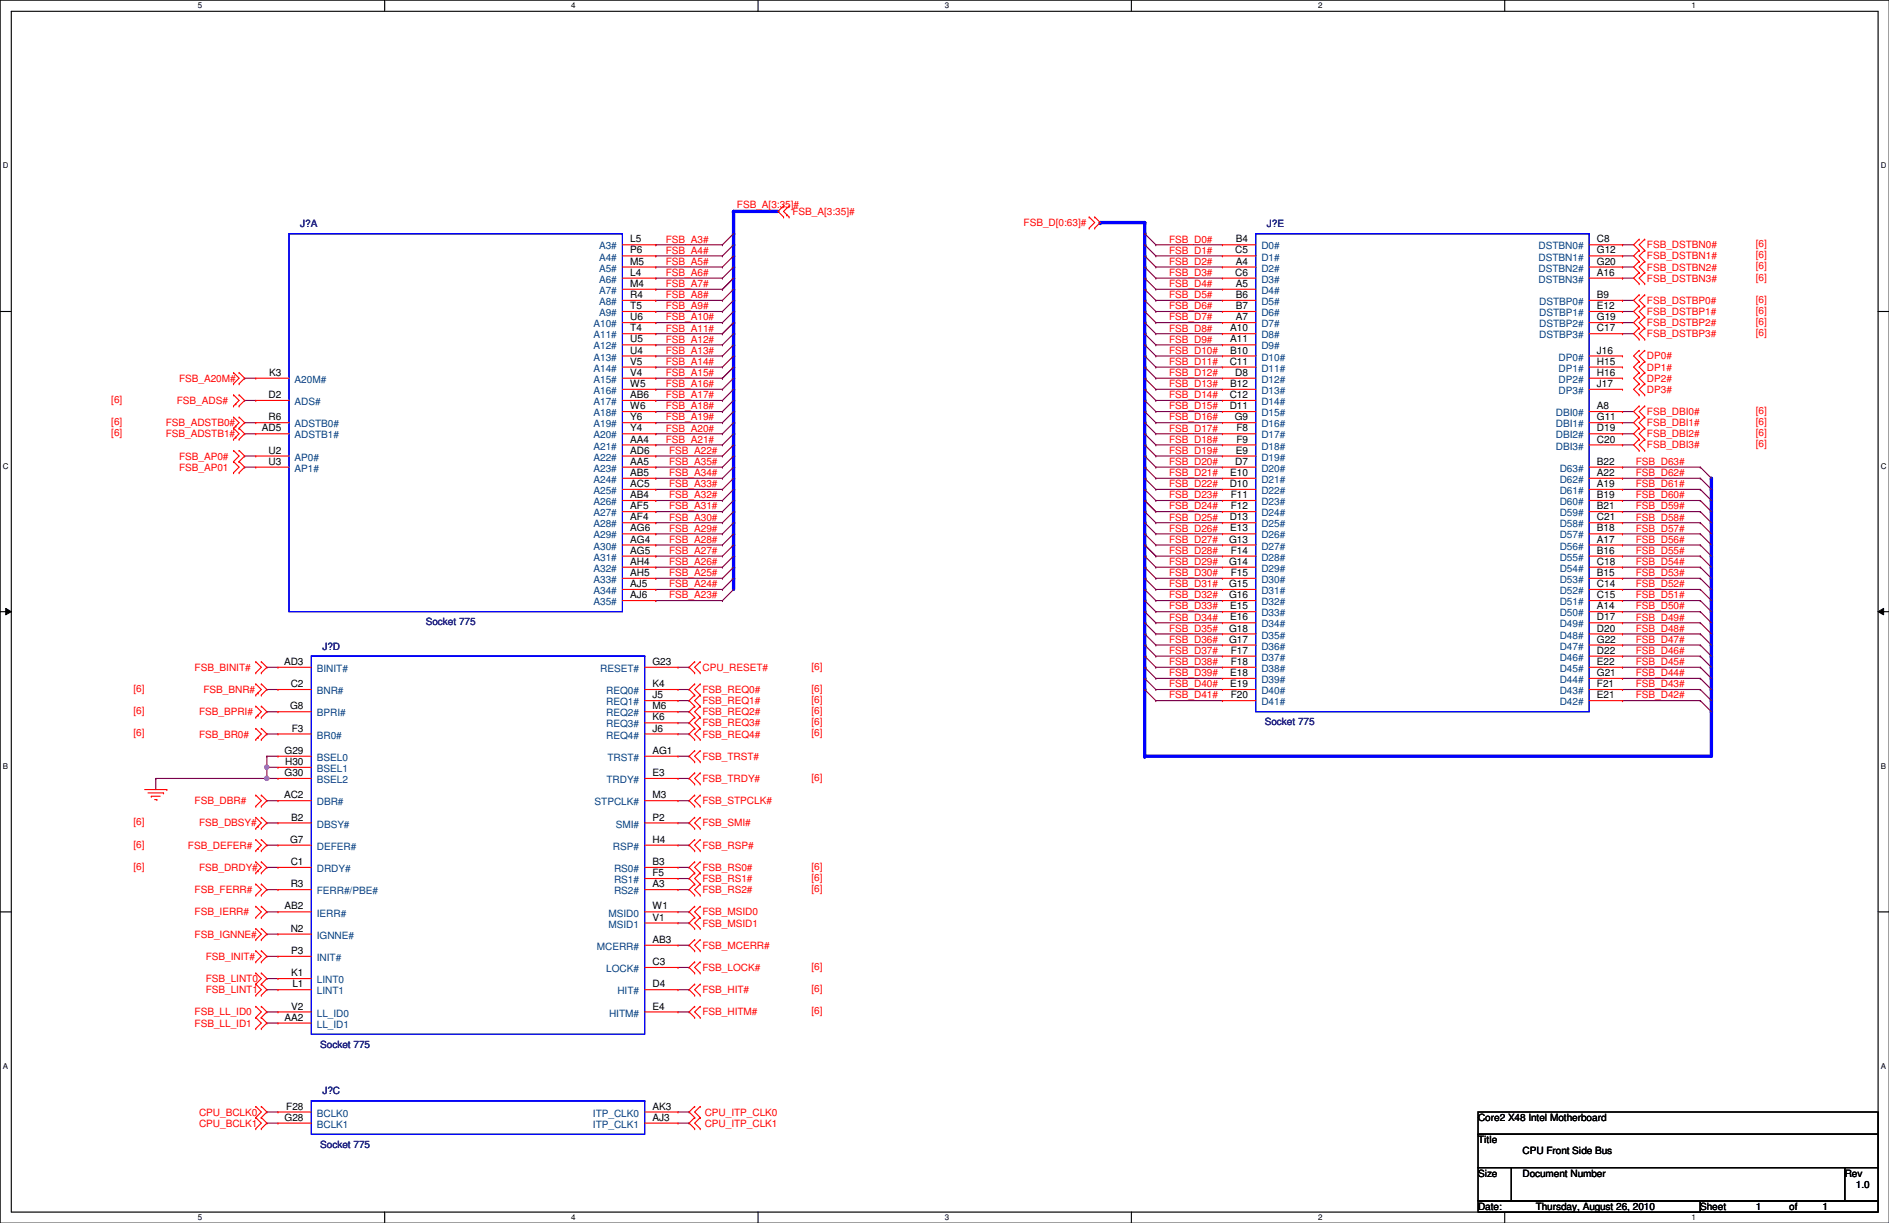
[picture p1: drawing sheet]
<svg xmlns="http://www.w3.org/2000/svg" width="432mm" height="279mm" viewBox="0 0 432 279" stroke-linecap="round" stroke-linejoin="round" font-family="sans-serif">
<defs><g id="words">
<g font-size="2.3" fill="#f00">
<text x="168.4" y="47.5">FSB_A[3:35]#</text>
<text x="181.1" y="49.1">FSB_A[3:35]#</text>
<text x="234" y="51.6">FSB_D[0:63]#</text>
<text x="152.2" y="55.4">FSB_A3#</text>
<text x="152.2" y="58">FSB_A4#</text>
<text x="267.3" y="58">FSB_D1#</text>
<text x="267.3" y="55.4">FSB_D0#</text>
<text x="376.5" y="56.7">FSB_DSTBN0#</text>
<text x="376.5" y="59.3">FSB_DSTBN1#</text>
<text x="401.4" y="56.5">[6]</text>
<text x="401.4" y="59">[6]</text>
<text x="152.2" y="63">FSB_A6#</text>
<text x="152.2" y="65.6">FSB_A7#</text>
<text x="152.2" y="60.5">FSB_A5#</text>
<text x="267.3" y="60.5">FSB_D2#</text>
<text x="267.3" y="63">FSB_D3#</text>
<text x="267.3" y="65.6">FSB_D4#</text>
<text x="376.5" y="64.3">FSB_DSTBN3#</text>
<text x="376.5" y="61.8">FSB_DSTBN2#</text>
<text x="401.4" y="64.1">[6]</text>
<text x="401.4" y="61.6">[6]</text>
<text x="152.2" y="68.1">FSB_A8#</text>
<text x="152.2" y="70.7">FSB_A9#</text>
<text x="267.3" y="68.1">FSB_D5#</text>
<text x="267.3" y="70.7">FSB_D6#</text>
<text x="376.5" y="69.4">FSB_DSTBP0#</text>
<text x="376.5" y="72">FSB_DSTBP1#</text>
<text x="401.4" y="69.2">[6]</text>
<text x="401.4" y="71.7">[6]</text>
<text x="152.2" y="75.7">FSB_A11#</text>
<text x="152.2" y="73.2">FSB_A10#</text>
<text x="267.3" y="73.2">FSB_D7#</text>
<text x="267.3" y="75.7">FSB_D8#</text>
<text x="376.5" y="77">FSB_DSTBP3#</text>
<text x="376.5" y="74.5">FSB_DSTBP2#</text>
<text x="401.4" y="76.8">[6]</text>
<text x="401.4" y="74.3">[6]</text>
<text x="152.2" y="83.4">FSB_A14#</text>
<text x="152.2" y="78.3">FSB_A12#</text>
<text x="152.2" y="80.8">FSB_A13#</text>
<text x="267.3" y="78.3">FSB_D9#</text>
<text x="267.3" y="80.8">FSB_D10#</text>
<text x="267.3" y="83.4">FSB_D11#</text>
<text x="376.5" y="82.1">DP0#</text>
<text x="40.9" y="87.2">FSB_A20M#</text>
<text x="152.2" y="88.4">FSB_A16#</text>
<text x="152.2" y="85.9">FSB_A15#</text>
<text x="267.3" y="88.4">FSB_D13#</text>
<text x="267.3" y="85.9">FSB_D12#</text>
<text x="376.5" y="89.7">DP3#</text>
<text x="376.5" y="87.2">DP2#</text>
<text x="376.5" y="84.7">DP1#</text>
<text x="25.4" y="92">[6]</text>
<text x="40.4" y="92.3">FSB_ADS#</text>
<text x="152.2" y="91">FSB_A17#</text>
<text x="152.2" y="93.5">FSB_A18#</text>
<text x="267.3" y="91">FSB_D14#</text>
<text x="267.3" y="93.5">FSB_D15#</text>
<text x="376.5" y="94.8">FSB_DBI0#</text>
<text x="401.4" y="94.6">[6]</text>
<text x="25.4" y="97.1">[6]</text>
<text x="25.4" y="99.7">[6]</text>
<text x="37.9" y="97.4">FSB_ADSTB0#</text>
<text x="37.9" y="99.9">FSB_ADSTB1#</text>
<text x="152.2" y="96.1">FSB_A19#</text>
<text x="152.2" y="98.6">FSB_A20#</text>
<text x="152.2" y="101.1">FSB_A21#</text>
<text x="267.3" y="101.1">FSB_D18#</text>
<text x="267.3" y="98.6">FSB_D17#</text>
<text x="267.3" y="96.1">FSB_D16#</text>
<text x="376.5" y="99.9">FSB_DBI2#</text>
<text x="376.5" y="97.4">FSB_DBI1#</text>
<text x="401.4" y="99.7">[6]</text>
<text x="401.4" y="97.1">[6]</text>
<text x="40.9" y="105">FSB_AP0#</text>
<text x="40.9" y="107.5">FSB_AP01</text>
<text x="153" y="106.2">FSB_A35#</text>
<text x="153" y="103.7">FSB_A22#</text>
<text x="267.3" y="103.7">FSB_D19#</text>
<text x="267.3" y="106.2">FSB_D20#</text>
<text x="373.9" y="106.2">FSB_D63#</text>
<text x="376.5" y="102.4">FSB_DBI3#</text>
<text x="401.4" y="102.2">[6]</text>
<text x="153" y="113.8">FSB_A32#</text>
<text x="153" y="111.3">FSB_A33#</text>
<text x="153" y="108.8">FSB_A34#</text>
<text x="267.3" y="108.8">FSB_D21#</text>
<text x="267.3" y="111.3">FSB_D22#</text>
<text x="267.3" y="113.8">FSB_D23#</text>
<text x="373.9" y="108.8">FSB_D62#</text>
<text x="373.9" y="111.3">FSB_D61#</text>
<text x="373.9" y="113.8">FSB_D60#</text>
<text x="153" y="118.9">FSB_A30#</text>
<text x="153" y="116.4">FSB_A31#</text>
<text x="267.3" y="116.4">FSB_D24#</text>
<text x="267.3" y="118.9">FSB_D25#</text>
<text x="373.9" y="116.4">FSB_D59#</text>
<text x="373.9" y="118.9">FSB_D58#</text>
<text x="153" y="124">FSB_A28#</text>
<text x="153" y="121.5">FSB_A29#</text>
<text x="267.3" y="121.5">FSB_D26#</text>
<text x="267.3" y="124">FSB_D27#</text>
<text x="373.9" y="121.5">FSB_D57#</text>
<text x="373.9" y="124">FSB_D56#</text>
<text x="153" y="126.5">FSB_A27#</text>
<text x="153" y="131.6">FSB_A25#</text>
<text x="153" y="129.1">FSB_A26#</text>
<text x="267.3" y="126.5">FSB_D28#</text>
<text x="267.3" y="129.1">FSB_D29#</text>
<text x="267.3" y="131.6">FSB_D30#</text>
<text x="373.9" y="126.5">FSB_D55#</text>
<text x="373.9" y="129.1">FSB_D54#</text>
<text x="373.9" y="131.6">FSB_D53#</text>
<text x="153" y="134.2">FSB_A24#</text>
<text x="153" y="136.7">FSB_A23#</text>
<text x="267.3" y="136.7">FSB_D32#</text>
<text x="267.3" y="134.2">FSB_D31#</text>
<text x="373.9" y="136.7">FSB_D51#</text>
<text x="373.9" y="134.2">FSB_D52#</text>
<text x="267.3" y="141.8">FSB_D34#</text>
<text x="267.3" y="139.2">FSB_D33#</text>
<text x="373.9" y="141.8">FSB_D49#</text>
<text x="373.9" y="139.2">FSB_D50#</text>
<text x="267.3" y="149.4">FSB_D37#</text>
<text x="267.3" y="146.9">FSB_D36#</text>
<text x="267.3" y="144.3">FSB_D35#</text>
<text x="373.9" y="149.4">FSB_D46#</text>
<text x="373.9" y="146.9">FSB_D47#</text>
<text x="373.9" y="144.3">FSB_D48#</text>
<text x="44.5" y="153.2">FSB_BINIT#</text>
<text x="160.6" y="153.2">CPU_RESET#</text>
<text x="185.5" y="153">[6]</text>
<text x="267.3" y="151.9">FSB_D38#</text>
<text x="267.3" y="154.5">FSB_D39#</text>
<text x="373.9" y="151.9">FSB_D45#</text>
<text x="373.9" y="154.5">FSB_D44#</text>
<text x="30.5" y="158.1">[6]</text>
<text x="46.5" y="158.3">FSB_BNR#</text>
<text x="160.6" y="158.3">FSB_REQ0#</text>
<text x="160.6" y="160.9">FSB_REQ1#</text>
<text x="185.5" y="158.1">[6]</text>
<text x="185.5" y="160.6">[6]</text>
<text x="267.3" y="157">FSB_D40#</text>
<text x="267.3" y="159.6">FSB_D41#</text>
<text x="373.9" y="157">FSB_D43#</text>
<text x="373.9" y="159.6">FSB_D42#</text>
<text x="30.5" y="163.2">[6]</text>
<text x="45.5" y="163.4">FSB_BPRI#</text>
<text x="160.6" y="163.4">FSB_REQ2#</text>
<text x="160.6" y="165.9">FSB_REQ3#</text>
<text x="185.5" y="163.2">[6]</text>
<text x="185.5" y="165.7">[6]</text>
<text x="30.5" y="168.2">[6]</text>
<text x="45.5" y="168.5">FSB_BR0#</text>
<text x="160.6" y="168.5">FSB_REQ4#</text>
<text x="160.6" y="173.6">FSB_TRST#</text>
<text x="185.5" y="168.2">[6]</text>
<text x="160.6" y="178.6">FSB_TRDY#</text>
<text x="185.5" y="178.4">[6]</text>
<text x="44.5" y="183.7">FSB_DBR#</text>
<text x="160.6" y="183.7">FSB_STPCLK#</text>
<text x="30.5" y="188.6">[6]</text>
<text x="45.5" y="188.8">FSB_DBSY#</text>
<text x="160.6" y="188.8">FSB_SMI#</text>
<text x="30.5" y="193.6">[6]</text>
<text x="43" y="193.9">FSB_DEFER#</text>
<text x="160.6" y="193.9">FSB_RSP#</text>
<text x="30.5" y="198.7">[6]</text>
<text x="45.5" y="199">FSB_DRDY#</text>
<text x="160.6" y="199">FSB_RS0#</text>
<text x="160.6" y="201.5">FSB_RS1#</text>
<text x="185.5" y="198.7">[6]</text>
<text x="185.5" y="201.3">[6]</text>
<text x="185.5" y="203.8">[6]</text>
<text x="44.5" y="209.1">FSB_IERR#</text>
<text x="44.5" y="204">FSB_FERR#</text>
<text x="160.6" y="204">FSB_RS2#</text>
<text x="160.6" y="209.1">FSB_MSID0</text>
<text x="44.5" y="214.2">FSB_IGNNE#</text>
<text x="160.6" y="211.7">FSB_MSID1</text>
<text x="47" y="219.3">FSB_INIT#</text>
<text x="160.6" y="216.7">FSB_MCERR#</text>
<text x="160.6" y="221.8">FSB_LOCK#</text>
<text x="185.5" y="221.6">[6]</text>
<text x="47" y="226.9">FSB_LINT1</text>
<text x="47" y="224.4">FSB_LINT0</text>
<text x="160.6" y="226.9">FSB_HIT#</text>
<text x="185.5" y="226.7">[6]</text>
<text x="44.5" y="232">FSB_LL_ID0</text>
<text x="160.6" y="232">FSB_HITM#</text>
<text x="185.5" y="231.7">[6]</text>
<text x="44.5" y="234.5">FSB_LL_ID1</text>
<text x="45.5" y="254.8">CPU_BCLK0</text>
<text x="45.5" y="257.4">CPU_BCLK1</text>
<text x="161.1" y="254.8">CPU_ITP_CLK0</text>
<text x="161.1" y="257.4">CPU_ITP_CLK1</text>
</g>
<g font-size="2.3" fill="#000080">
<text x="68.6" y="51.9">J?A</text>
<text x="289.6" y="51.9">J?E</text>
<text x="97.3" y="142.8">Socket 775</text>
<text x="73.7" y="148.4">J?D</text>
<text x="289.1" y="165.7">Socket 775</text>
<text x="73.2" y="239.4">Socket 775</text>
<text x="73.7" y="250">J?C</text>
<text x="73.2" y="262.2">Socket 775</text>
</g>
<g font-size="2.3" fill="#004080">
<text x="136.9" y="57">A3#</text>
<text x="136.9" y="59.5">A4#</text>
<text x="288.3" y="57">D0#</text>
<text x="288.3" y="59.5">D1#</text>
<text x="351.7" y="57">DSTBN0#</text>
<text x="351.7" y="59.5">DSTBN1#</text>
<text x="136.9" y="62.1">A5#</text>
<text x="136.9" y="64.6">A6#</text>
<text x="288.3" y="62.1">D2#</text>
<text x="288.3" y="64.6">D3#</text>
<text x="351.7" y="62.1">DSTBN2#</text>
<text x="351.7" y="64.6">DSTBN3#</text>
<text x="136.9" y="67.1">A7#</text>
<text x="136.9" y="69.7">A8#</text>
<text x="288.3" y="67.1">D4#</text>
<text x="288.3" y="69.7">D5#</text>
<text x="351.8" y="69.7">DSTBP0#</text>
<text x="135.7" y="74.8">A10#</text>
<text x="135.7" y="77.3">A11#</text>
<text x="136.9" y="72.2">A9#</text>
<text x="288.3" y="72.2">D6#</text>
<text x="288.3" y="74.8">D7#</text>
<text x="288.3" y="77.3">D8#</text>
<text x="351.8" y="72.2">DSTBP1#</text>
<text x="351.8" y="74.8">DSTBP2#</text>
<text x="351.8" y="77.3">DSTBP3#</text>
<text x="135.7" y="79.8">A12#</text>
<text x="135.7" y="82.4">A13#</text>
<text x="288.3" y="82.4">D10#</text>
<text x="288.3" y="79.8">D9#</text>
<text x="356.3" y="82.4">DP0#</text>
<text x="67.4" y="87.5">A20M#</text>
<text x="135.7" y="84.9">A14#</text>
<text x="135.7" y="87.5">A15#</text>
<text x="288.3" y="84.9">D11#</text>
<text x="288.3" y="87.5">D12#</text>
<text x="356.3" y="84.9">DP1#</text>
<text x="356.3" y="87.5">DP2#</text>
<text x="67.4" y="92.5">ADS#</text>
<text x="135.7" y="90">A16#</text>
<text x="135.7" y="92.5">A17#</text>
<text x="135.7" y="95.1">A18#</text>
<text x="288.3" y="90">D13#</text>
<text x="288.3" y="92.5">D14#</text>
<text x="288.3" y="95.1">D15#</text>
<text x="355.6" y="95.1">DBI0#</text>
<text x="356.3" y="90">DP3#</text>
<text x="67.4" y="97.6">ADSTB0#</text>
<text x="67.4" y="100.2">ADSTB1#</text>
<text x="135.7" y="97.6">A19#</text>
<text x="135.7" y="100.2">A20#</text>
<text x="288.3" y="97.6">D16#</text>
<text x="288.3" y="100.2">D17#</text>
<text x="355.6" y="97.6">DBI1#</text>
<text x="355.6" y="100.2">DBI2#</text>
<text x="67.4" y="105.2">AP0#</text>
<text x="67.4" y="107.8">AP1#</text>
<text x="135.7" y="102.7">A21#</text>
<text x="135.7" y="105.2">A22#</text>
<text x="135.7" y="107.8">A23#</text>
<text x="288.3" y="102.7">D18#</text>
<text x="288.3" y="105.2">D19#</text>
<text x="288.3" y="107.8">D20#</text>
<text x="355.6" y="102.7">DBI3#</text>
<text x="356.5" y="107.8">D63#</text>
<text x="135.7" y="110.3">A24#</text>
<text x="135.7" y="112.9">A25#</text>
<text x="288.3" y="110.3">D21#</text>
<text x="288.3" y="112.9">D22#</text>
<text x="356.5" y="112.9">D61#</text>
<text x="356.5" y="110.3">D62#</text>
<text x="135.7" y="115.4">A26#</text>
<text x="135.7" y="117.9">A27#</text>
<text x="288.3" y="115.4">D23#</text>
<text x="288.3" y="117.9">D24#</text>
<text x="356.5" y="117.9">D59#</text>
<text x="356.5" y="115.4">D60#</text>
<text x="135.7" y="120.5">A28#</text>
<text x="135.7" y="123">A29#</text>
<text x="135.7" y="125.6">A30#</text>
<text x="288.3" y="120.5">D25#</text>
<text x="288.3" y="123">D26#</text>
<text x="288.3" y="125.6">D27#</text>
<text x="356.5" y="125.6">D56#</text>
<text x="356.5" y="123">D57#</text>
<text x="356.5" y="120.5">D58#</text>
<text x="135.7" y="128.1">A31#</text>
<text x="135.7" y="130.6">A32#</text>
<text x="288.3" y="128.1">D28#</text>
<text x="288.3" y="130.6">D29#</text>
<text x="356.5" y="130.6">D54#</text>
<text x="356.5" y="128.1">D55#</text>
<text x="135.7" y="133.2">A33#</text>
<text x="135.7" y="135.7">A34#</text>
<text x="288.3" y="133.2">D30#</text>
<text x="288.3" y="135.7">D31#</text>
<text x="356.5" y="135.7">D52#</text>
<text x="356.5" y="133.2">D53#</text>
<text x="135.7" y="138.3">A35#</text>
<text x="288.3" y="138.3">D32#</text>
<text x="288.3" y="140.8">D33#</text>
<text x="288.3" y="143.3">D34#</text>
<text x="356.5" y="143.3">D49#</text>
<text x="356.5" y="140.8">D50#</text>
<text x="356.5" y="138.3">D51#</text>
<text x="288.3" y="145.9">D35#</text>
<text x="288.3" y="148.4">D36#</text>
<text x="356.5" y="148.4">D47#</text>
<text x="356.5" y="145.9">D48#</text>
<text x="72.4" y="153.5">BINIT#</text>
<text x="137.2" y="153.5">RESET#</text>
<text x="288.3" y="151">D37#</text>
<text x="288.3" y="153.5">D38#</text>
<text x="356.5" y="153.5">D45#</text>
<text x="356.5" y="151">D46#</text>
<text x="72.4" y="158.6">BNR#</text>
<text x="138.6" y="158.6">REQ0#</text>
<text x="138.6" y="161.1">REQ1#</text>
<text x="288.3" y="156">D39#</text>
<text x="288.3" y="158.6">D40#</text>
<text x="288.3" y="161.1">D41#</text>
<text x="356.5" y="161.1">D42#</text>
<text x="356.5" y="158.6">D43#</text>
<text x="356.5" y="156">D44#</text>
<text x="72.4" y="163.7">BPRI#</text>
<text x="138.6" y="163.7">REQ2#</text>
<text x="138.6" y="166.2">REQ3#</text>
<text x="72.4" y="168.7">BR0#</text>
<text x="72.4" y="173.8">BSEL0</text>
<text x="138.6" y="168.7">REQ4#</text>
<text x="138.9" y="173.8">TRST#</text>
<text x="72.4" y="176.4">BSEL1</text>
<text x="72.4" y="178.9">BSEL2</text>
<text x="138.6" y="178.9">TRDY#</text>
<text x="72.4" y="184">DBR#</text>
<text x="135.9" y="184">STPCLK#</text>
<text x="72.4" y="189.1">DBSY#</text>
<text x="140.8" y="189.1">SMI#</text>
<text x="72.4" y="194.1">DEFER#</text>
<text x="140.1" y="194.1">RSP#</text>
<text x="72.4" y="199.2">DRDY#</text>
<text x="140.4" y="199.2">RS0#</text>
<text x="140.4" y="201.8">RS1#</text>
<text x="72.4" y="204.3">FERR#/PBE#</text>
<text x="72.4" y="209.4">IERR#</text>
<text x="139.1" y="209.4">MSID0</text>
<text x="140.4" y="204.3">RS2#</text>
<text x="72.4" y="214.5">IGNNE#</text>
<text x="139.1" y="211.9">MSID1</text>
<text x="72.4" y="219.5">INIT#</text>
<text x="136.4" y="217">MCERR#</text>
<text x="72.4" y="224.6">LINT0</text>
<text x="72.4" y="227.2">LINT1</text>
<text x="138.6" y="222.1">LOCK#</text>
<text x="141.1" y="227.2">HIT#</text>
<text x="72.4" y="232.2">LL_ID0</text>
<text x="139.2" y="232.2">HITM#</text>
<text x="72.4" y="234.8">LL_ID1</text>
<text x="72.4" y="255.1">BCLK0</text>
<text x="72.4" y="257.6">BCLK1</text>
<text x="135.6" y="255.1">ITP_CLK0</text>
<text x="135.6" y="257.6">ITP_CLK1</text>
</g>
<g font-size="2.3">
<text x="144.1" y="55.4">L5</text>
<text x="144.1" y="57.9">P6</text>
<text x="282.4" y="57.9">C5</text>
<text x="282.5" y="55.4">B4</text>
<text x="365" y="55.4">C8</text>
<text x="365" y="57.9">G12</text>
<text x="144.1" y="60.5">M5</text>
<text x="144.1" y="63">L4</text>
<text x="144.1" y="65.5">M4</text>
<text x="282.4" y="63">C6</text>
<text x="282.5" y="60.5">A4</text>
<text x="282.5" y="65.5">A5</text>
<text x="365" y="60.5">G20</text>
<text x="365" y="63">A16</text>
<text x="144.1" y="68.1">R4</text>
<text x="144.1" y="70.6">T5</text>
<text x="282.5" y="68.1">B6</text>
<text x="282.5" y="70.6">B7</text>
<text x="365" y="68.1">B9</text>
<text x="365" y="70.6">E12</text>
<text x="144.1" y="73.2">U6</text>
<text x="144.1" y="75.7">T4</text>
<text x="281.2" y="75.7">A10</text>
<text x="282.5" y="73.2">A7</text>
<text x="365" y="73.2">G19</text>
<text x="365" y="75.7">C17</text>
<text x="144.1" y="78.2">U5</text>
<text x="144.1" y="80.8">U4</text>
<text x="144.1" y="83.3">V5</text>
<text x="281.1" y="83.3">C11</text>
<text x="281.2" y="80.8">B10</text>
<text x="281.2" y="78.2">A11</text>
<text x="365" y="80.8">J16</text>
<text x="365" y="83.3">H15</text>
<text x="61.5" y="85.9">K3</text>
<text x="144.1" y="85.9">V4</text>
<text x="144.1" y="88.4">W5</text>
<text x="281.2" y="88.4">B12</text>
<text x="282.4" y="85.9">D8</text>
<text x="365" y="85.9">H16</text>
<text x="365" y="88.4">J17</text>
<text x="61.4" y="90.9">D2</text>
<text x="144.1" y="90.9">AB6</text>
<text x="144.1" y="93.5">W6</text>
<text x="281.1" y="90.9">C12</text>
<text x="281.1" y="93.5">D11</text>
<text x="365" y="93.5">A8</text>
<text x="59.9" y="98.6">AD5</text>
<text x="61.4" y="96">R6</text>
<text x="144.1" y="96">Y6</text>
<text x="144.1" y="98.6">Y4</text>
<text x="144.1" y="101.1">AA4</text>
<text x="282.2" y="96">G9</text>
<text x="282.6" y="98.6">F8</text>
<text x="282.6" y="101.1">F9</text>
<text x="365" y="96">G11</text>
<text x="365" y="98.6">D19</text>
<text x="365" y="101.1">C20</text>
<text x="61.4" y="103.6">U2</text>
<text x="61.4" y="106.2">U3</text>
<text x="144.1" y="103.6">AD6</text>
<text x="144.1" y="106.2">AA5</text>
<text x="282.4" y="106.2">D7</text>
<text x="282.5" y="103.6">E9</text>
<text x="365" y="106.2">B22</text>
<text x="144.1" y="108.7">AB5</text>
<text x="144.1" y="111.3">AC5</text>
<text x="144.1" y="113.8">AB4</text>
<text x="281.1" y="111.3">D10</text>
<text x="281.2" y="108.7">E10</text>
<text x="281.3" y="113.8">F11</text>
<text x="365" y="113.8">B19</text>
<text x="365" y="111.3">A19</text>
<text x="365" y="108.7">A22</text>
<text x="144.1" y="116.3">AF5</text>
<text x="144.1" y="118.9">AF4</text>
<text x="281.1" y="118.9">D13</text>
<text x="281.3" y="116.3">F12</text>
<text x="365" y="118.9">C21</text>
<text x="365" y="116.3">B21</text>
<text x="144.1" y="121.4">AG6</text>
<text x="144.1" y="124">AG4</text>
<text x="281" y="124">G13</text>
<text x="281.2" y="121.4">E13</text>
<text x="365" y="124">A17</text>
<text x="365" y="121.4">B18</text>
<text x="144.1" y="126.5">AG5</text>
<text x="144.1" y="129">AH4</text>
<text x="144.1" y="131.6">AH5</text>
<text x="281" y="129">G14</text>
<text x="281.3" y="126.5">F14</text>
<text x="281.3" y="131.6">F15</text>
<text x="365" y="131.6">B15</text>
<text x="365" y="129">C18</text>
<text x="365" y="126.5">B16</text>
<text x="144.1" y="134.1">AJ5</text>
<text x="144.1" y="136.7">AJ6</text>
<text x="281" y="134.1">G15</text>
<text x="281" y="136.7">G16</text>
<text x="365" y="136.7">C15</text>
<text x="365" y="134.1">C14</text>
<text x="281.2" y="139.2">E15</text>
<text x="281.2" y="141.7">E16</text>
<text x="365" y="141.7">D17</text>
<text x="365" y="139.2">A14</text>
<text x="281" y="144.3">G18</text>
<text x="281" y="146.8">G17</text>
<text x="281.3" y="149.4">F17</text>
<text x="365" y="149.4">D22</text>
<text x="365" y="146.8">G22</text>
<text x="365" y="144.3">D20</text>
<text x="64.9" y="151.9">AD3</text>
<text x="149.1" y="151.9">G23</text>
<text x="281.2" y="154.4">E18</text>
<text x="281.3" y="151.9">F18</text>
<text x="365" y="154.4">G21</text>
<text x="365" y="151.9">E22</text>
<text x="66.5" y="157">C2</text>
<text x="149.1" y="157">K4</text>
<text x="149.1" y="159.5">J5</text>
<text x="281.2" y="157">E19</text>
<text x="281.3" y="159.5">F20</text>
<text x="365" y="159.5">E21</text>
<text x="365" y="157">F21</text>
<text x="66.3" y="162.1">G8</text>
<text x="66.7" y="167.1">F3</text>
<text x="149.1" y="162.1">M6</text>
<text x="149.1" y="164.6">K6</text>
<text x="149.1" y="167.1">J6</text>
<text x="65.1" y="172.2">G29</text>
<text x="149.1" y="172.2">AG1</text>
<text x="65.1" y="177.3">G30</text>
<text x="65.2" y="174.8">H30</text>
<text x="149.1" y="177.3">E3</text>
<text x="64.9" y="182.4">AC2</text>
<text x="149.1" y="182.4">M3</text>
<text x="66.6" y="187.5">B2</text>
<text x="149.1" y="187.5">P2</text>
<text x="66.3" y="192.5">G7</text>
<text x="66.5" y="197.6">C1</text>
<text x="149.1" y="197.6">B3</text>
<text x="149.1" y="192.5">H4</text>
<text x="66.5" y="202.7">R3</text>
<text x="149.1" y="200.2">F5</text>
<text x="149.1" y="202.7">A3</text>
<text x="65.1" y="207.8">AB2</text>
<text x="149.1" y="207.8">W1</text>
<text x="66.5" y="212.9">N2</text>
<text x="149.1" y="215.4">AB3</text>
<text x="149.1" y="210.3">V1</text>
<text x="66.6" y="217.9">P3</text>
<text x="149.1" y="220.5">C3</text>
<text x="66.6" y="223">K1</text>
<text x="66.8" y="225.6">L1</text>
<text x="149.1" y="225.6">D4</text>
<text x="65.1" y="233.2">AA2</text>
<text x="66.6" y="230.6">V2</text>
<text x="149.1" y="230.6">E4</text>
<text x="65.1" y="256">G28</text>
<text x="65.4" y="253.5">F28</text>
<text x="149.1" y="253.5">AK3</text>
<text x="149.1" y="256">AJ3</text>
<text x="337.9" y="256.1">Core2 X48 Intel Motherboard</text>
<text x="337.9" y="261.2">Title</text>
<text x="348" y="263.7">CPU Front Side Bus</text>
<text x="337.9" y="268.8">Size</text>
<text x="348" y="268.8">Document Number</text>
<text x="421.7" y="268.8">Rev</text>
<text x="424.2" y="271.4">1.0</text>
<text x="337.9" y="276.4">Date:</text>
<text x="351.1" y="276.4">Thursday, August 26, 2010</text>
<text x="388.7" y="276.4">Sheet</text>
<text x="401.4" y="276.4">1</text>
<text x="409" y="276.4">of</text>
<text x="416.6" y="276.4">1</text>
</g>
<g font-size="1.8">
<text x="45.3" y="1.9">5</text>
<text x="130.6" y="1.9">4</text>
<text x="215.9" y="1.9">3</text>
<text x="301.3" y="1.9">2</text>
<text x="386.6" y="1.9">1</text>
<text x=".7" y="38.5">D</text>
<text x="429.9" y="38.5">D</text>
<text x=".7" y="107.1">C</text>
<text x="429.9" y="107.1">C</text>
<text x=".7" y="175.6">B</text>
<text x="429.9" y="175.6">B</text>
<text x=".7" y="244.2">A</text>
<text x="429.9" y="244.2">A</text>
<text x="45.3" y="278.8">5</text>
<text x="130.6" y="278.8">4</text>
<text x="215.9" y="278.8">3</text>
<text x="301.3" y="278.8">2</text>
<text x="386.6" y="278.8">1</text>
</g>
</g></defs>
<path d="M0 0h431.8v279.4h-431.8zM2.6 2.6h426.7v274.3h-426.7z" fill="none" stroke="#000" stroke-width=".25"/>
<g fill="#fff">
<path d="M45.3 .3h.9v2h-.9z"/>
<path d="M45.3 277.2h.9v1.9h-.9z"/>
</g>
<path d="M87.9 0v2.6M87.9 276.9v2.5" fill="none" stroke="#000" stroke-width=".25"/>
<g fill="#fff">
<path d="M130.6 .3h1v2h-1z"/>
<path d="M130.6 277.2h1v1.9h-1z"/>
</g>
<path d="M173.3 0v2.6M173.3 276.9v2.5" fill="none" stroke="#000" stroke-width=".25"/>
<g fill="#fff">
<path d="M215.9 .3h1v2h-1z"/>
<path d="M215.9 277.2h1v1.9h-1z"/>
</g>
<path d="M258.6 0v2.6M258.6 276.9v2.5" fill="none" stroke="#000" stroke-width=".25"/>
<g fill="#fff">
<path d="M301.3 .3h1v2h-1z"/>
<path d="M301.3 277.2h1v1.9h-1z"/>
</g>
<path d="M344 0v2.6M344 276.9v2.5" fill="none" stroke="#000" stroke-width=".25"/>
<g fill="#fff">
<path d="M386.6 .3h1v2h-1z"/>
<path d="M386.6 277.2h1v1.9h-1z"/>
<path d="M.7 36.9h1.2v2h-1.2z"/>
<path d="M429.9 36.9h1.3v2h-1.3z"/>
<path d="M.7 105.5h1.2v1.9h-1.2z"/>
<path d="M429.9 105.5h1.3v1.9h-1.3z"/>
</g>
<path d="M0 71.2h2.6M429.3 71.2h2.5" fill="none" stroke="#000" stroke-width=".25"/>
<g fill="#fff">
<path d="M.7 174h1.2v2h-1.2z"/>
<path d="M429.9 174h1.2v2h-1.2z"/>
</g>
<path d="M0 139.7h2.6M429.3 139.7h2.5" fill="none" stroke="#000" stroke-width=".25"/>
<path d="M1.3 139l1.3 .7-1.3 .8zM429.3 139.7l1.3-.7v1.5z" fill="#000"/>
<path d="M1.3 139l1.3 .7-1.3 .8zM429.3 139.7l1.3-.7v1.5z" fill="none" stroke="#000" stroke-width=".23"/>
<g fill="#fff">
<path d="M.7 242.6h1.2v2h-1.2z"/>
<path d="M429.9 242.6h1.2v2h-1.2z"/>
</g>
<path d="M0 208.3h2.6M429.3 208.3h2.5" fill="none" stroke="#000" stroke-width=".25"/>
<path d="M261.7 172.8h129.5" fill="none" stroke="#00f" stroke-width=".76"/>
<circle cx="261.7" cy="172.8" r=".38" fill="#00f"/>
<g fill="none" stroke="#800040" stroke-width=".25">
<path d="M370.9 55.9h.1M370.9 58.5h.1M370.9 55.9h2.5M370.9 58.5h2.5M370.9 76.2h.1M370.9 73.7h.1M370.9 68.6h.1M370.9 71.2h.1M370.9 63.5h.1M370.9 61h.1M370.9 76.2h2.5M370.9 73.7h2.5"/>
<path d="M370.9 68.6h2.5M370.9 71.2h2.5M370.9 63.5h2.5M370.9 61h2.5M55.9 91.5h.1M55.9 96.6h.1M55.9 99.1h.1M55.9 91.5h2.6M55.9 96.6h2.6M55.9 99.1h2.6M370.9 99.1h.1M370.9 96.6h.1"/>
<path d="M370.9 94h.1M370.9 96.6h2.5M370.9 99.1h2.5M370.9 94h2.5M370.9 101.6h.1M370.9 101.6h2.5"/>
</g>
<path d="M391.2 109.3v2.5" fill="none" stroke="#00f" stroke-width=".76"/>
<circle cx="391.2" cy="109.3" r=".38" fill="#00f"/>
<path d="M391.2 111.8v2.5" fill="none" stroke="#00f" stroke-width=".76"/>
<circle cx="391.2" cy="111.8" r=".38" fill="#00f"/>
<path d="M391.2 129.6v2.5" fill="none" stroke="#00f" stroke-width=".76"/>
<circle cx="391.2" cy="129.6" r=".38" fill="#00f"/>
<path d="M391.2 134.7v2.5" fill="none" stroke="#00f" stroke-width=".76"/>
<circle cx="391.2" cy="134.7" r=".38" fill="#00f"/>
<path d="M391.2 139.7v2.6" fill="none" stroke="#00f" stroke-width=".76"/>
<circle cx="391.2" cy="139.7" r=".38" fill="#00f"/>
<path d="M391.2 137.2v2.5" fill="none" stroke="#00f" stroke-width=".76"/>
<circle cx="391.2" cy="137.2" r=".38" fill="#00f"/>
<path d="M391.2 132.1v2.6" fill="none" stroke="#00f" stroke-width=".76"/>
<circle cx="391.2" cy="132.1" r=".38" fill="#00f"/>
<path d="M391.2 116.9v2.5" fill="none" stroke="#00f" stroke-width=".76"/>
<circle cx="391.2" cy="116.9" r=".38" fill="#00f"/>
<path d="M391.2 122v2.5" fill="none" stroke="#00f" stroke-width=".76"/>
<circle cx="391.2" cy="122" r=".38" fill="#00f"/>
<path d="M391.2 127v2.6" fill="none" stroke="#00f" stroke-width=".76"/>
<circle cx="391.2" cy="127" r=".38" fill="#00f"/>
<path d="M391.2 124.5v2.5" fill="none" stroke="#00f" stroke-width=".76"/>
<circle cx="391.2" cy="124.5" r=".38" fill="#00f"/>
<path d="M391.2 119.4v2.6" fill="none" stroke="#00f" stroke-width=".76"/>
<circle cx="391.2" cy="119.4" r=".38" fill="#00f"/>
<path d="M391.2 114.3v2.6" fill="none" stroke="#00f" stroke-width=".76"/>
<circle cx="391.2" cy="114.3" r=".38" fill="#00f"/>
<path d="M391.2 142.3v2.5" fill="none" stroke="#00f" stroke-width=".76"/>
<circle cx="391.2" cy="142.3" r=".38" fill="#00f"/>
<path d="M391.2 147.4v2.5" fill="none" stroke="#00f" stroke-width=".76"/>
<circle cx="391.2" cy="147.4" r=".38" fill="#00f"/>
<path d="M391.2 155v2.5" fill="none" stroke="#00f" stroke-width=".76"/>
<circle cx="391.2" cy="155" r=".38" fill="#00f"/>
<path d="M391.2 160.1v2.5" fill="none" stroke="#00f" stroke-width=".76"/>
<circle cx="391.2" cy="160.1" r=".38" fill="#00f"/>
<path d="M391.2 162.6v10.2" fill="none" stroke="#00f" stroke-width=".76"/>
<circle cx="391.2" cy="162.6" r=".38" fill="#00f"/>
<path d="M391.2 157.5v2.6" fill="none" stroke="#00f" stroke-width=".76"/>
<circle cx="391.2" cy="157.5" r=".38" fill="#00f"/>
<path d="M391.2 152.4v2.6" fill="none" stroke="#00f" stroke-width=".76"/>
<circle cx="391.2" cy="152.4" r=".38" fill="#00f"/>
<path d="M391.2 149.9v2.5" fill="none" stroke="#00f" stroke-width=".76"/>
<circle cx="391.2" cy="149.9" r=".38" fill="#00f"/>
<path d="M391.2 144.8v2.6" fill="none" stroke="#00f" stroke-width=".76"/>
<circle cx="391.2" cy="144.8" r=".38" fill="#00f"/>
<g fill="none" stroke="#800040" stroke-width=".25">
<path d="M370.9 106.7h.1M370.9 109.3h.1M370.9 111.8h.1M370.9 114.3h.1M370.9 116.9h.1M370.9 119.4h.1M370.9 106.7h17.8M370.9 109.3h17.8M370.9 111.8h17.8M370.9 114.3h17.8M370.9 116.9h17.8M370.9 119.4h17.8"/>
<path d="M370.9 122h.1M370.9 124.5h.1M370.9 127h.1M370.9 129.6h.1M370.9 132.1h.1M370.9 139.7h.1M370.9 137.2h.1M370.9 134.7h.1M370.9 122h17.8M370.9 124.5h17.8M370.9 127h17.8M370.9 129.6h17.8"/>
<path d="M370.9 132.1h17.8M370.9 139.7h17.8M370.9 137.2h17.8M370.9 134.7h17.8M264.2 157.5h.1M264.2 157.5h15.2M370.9 142.3h.1M370.9 152.4h.1M370.9 149.9h.1M370.9 147.4h.1M370.9 144.8h.1M370.9 155h.1"/>
<path d="M370.9 157.5h.1M370.9 142.3h17.8M370.9 152.4h17.8M370.9 149.9h17.8M370.9 147.4h17.8M370.9 144.8h17.8M370.9 155h17.8M370.9 157.5h17.8M264.2 160.1h.1M264.2 160.1h15.2M370.9 160.1h.1M370.9 160.1h17.8"/>
</g>
<path d="M261.7 157.5v15.3" fill="none" stroke="#00f" stroke-width=".76"/>
<circle cx="261.7" cy="157.5" r=".38" fill="#00f"/>
<path d="M251.5 50.8h10.2" fill="none" stroke="#00f" stroke-width=".76"/>
<circle cx="251.5" cy="50.8" r=".38" fill="#00f"/>
<path d="M261.7 134.7v2.5" fill="none" stroke="#00f" stroke-width=".76"/>
<circle cx="261.7" cy="134.7" r=".38" fill="#00f"/>
<path d="M261.7 122v2.5" fill="none" stroke="#00f" stroke-width=".76"/>
<circle cx="261.7" cy="122" r=".38" fill="#00f"/>
<path d="M261.7 127v2.6" fill="none" stroke="#00f" stroke-width=".76"/>
<circle cx="261.7" cy="127" r=".38" fill="#00f"/>
<path d="M261.7 124.5v2.5" fill="none" stroke="#00f" stroke-width=".76"/>
<circle cx="261.7" cy="124.5" r=".38" fill="#00f"/>
<path d="M261.7 132.1v2.6" fill="none" stroke="#00f" stroke-width=".76"/>
<circle cx="261.7" cy="132.1" r=".38" fill="#00f"/>
<path d="M261.7 129.6v2.5" fill="none" stroke="#00f" stroke-width=".76"/>
<circle cx="261.7" cy="129.6" r=".38" fill="#00f"/>
<path d="M261.7 139.7v2.6" fill="none" stroke="#00f" stroke-width=".76"/>
<circle cx="261.7" cy="139.7" r=".38" fill="#00f"/>
<path d="M261.7 137.2v2.5" fill="none" stroke="#00f" stroke-width=".76"/>
<circle cx="261.7" cy="137.2" r=".38" fill="#00f"/>
<path d="M261.7 144.8v2.6" fill="none" stroke="#00f" stroke-width=".76"/>
<circle cx="261.7" cy="144.8" r=".38" fill="#00f"/>
<path d="M261.7 142.3v2.5" fill="none" stroke="#00f" stroke-width=".76"/>
<circle cx="261.7" cy="142.3" r=".38" fill="#00f"/>
<path d="M261.7 149.9v2.5" fill="none" stroke="#00f" stroke-width=".76"/>
<circle cx="261.7" cy="149.9" r=".38" fill="#00f"/>
<path d="M261.7 147.4v2.5" fill="none" stroke="#00f" stroke-width=".76"/>
<circle cx="261.7" cy="147.4" r=".38" fill="#00f"/>
<path d="M261.7 96.6v2.5" fill="none" stroke="#00f" stroke-width=".76"/>
<circle cx="261.7" cy="96.6" r=".38" fill="#00f"/>
<path d="M261.7 94v2.6" fill="none" stroke="#00f" stroke-width=".76"/>
<circle cx="261.7" cy="94" r=".38" fill="#00f"/>
<path d="M261.7 99.1v2.5" fill="none" stroke="#00f" stroke-width=".76"/>
<circle cx="261.7" cy="99.1" r=".38" fill="#00f"/>
<path d="M261.7 109.3v2.5" fill="none" stroke="#00f" stroke-width=".76"/>
<circle cx="261.7" cy="109.3" r=".38" fill="#00f"/>
<path d="M261.7 101.6v2.6" fill="none" stroke="#00f" stroke-width=".76"/>
<circle cx="261.7" cy="101.6" r=".38" fill="#00f"/>
<path d="M261.7 106.7v2.6" fill="none" stroke="#00f" stroke-width=".76"/>
<circle cx="261.7" cy="106.7" r=".38" fill="#00f"/>
<path d="M261.7 104.2v2.5" fill="none" stroke="#00f" stroke-width=".76"/>
<circle cx="261.7" cy="104.2" r=".38" fill="#00f"/>
<path d="M261.7 114.3v2.6" fill="none" stroke="#00f" stroke-width=".76"/>
<circle cx="261.7" cy="114.3" r=".38" fill="#00f"/>
<path d="M261.7 111.8v2.5" fill="none" stroke="#00f" stroke-width=".76"/>
<circle cx="261.7" cy="111.8" r=".38" fill="#00f"/>
<path d="M261.7 116.9v2.5" fill="none" stroke="#00f" stroke-width=".76"/>
<circle cx="261.7" cy="116.9" r=".38" fill="#00f"/>
<path d="M261.7 119.4v2.6" fill="none" stroke="#00f" stroke-width=".76"/>
<circle cx="261.7" cy="119.4" r=".38" fill="#00f"/>
<path d="M261.7 63.5v2.6" fill="none" stroke="#00f" stroke-width=".76"/>
<circle cx="261.7" cy="63.5" r=".38" fill="#00f"/>
<path d="M261.7 61v2.5" fill="none" stroke="#00f" stroke-width=".76"/>
<circle cx="261.7" cy="61" r=".38" fill="#00f"/>
<path d="M261.7 78.8v2.5" fill="none" stroke="#00f" stroke-width=".76"/>
<circle cx="261.7" cy="78.8" r=".38" fill="#00f"/>
<path d="M261.7 66.1v2.5" fill="none" stroke="#00f" stroke-width=".76"/>
<circle cx="261.7" cy="66.1" r=".38" fill="#00f"/>
<path d="M261.7 71.2v2.5" fill="none" stroke="#00f" stroke-width=".76"/>
<circle cx="261.7" cy="71.2" r=".38" fill="#00f"/>
<path d="M261.7 68.6v2.6" fill="none" stroke="#00f" stroke-width=".76"/>
<circle cx="261.7" cy="68.6" r=".38" fill="#00f"/>
<path d="M261.7 76.2v2.6" fill="none" stroke="#00f" stroke-width=".76"/>
<circle cx="261.7" cy="76.2" r=".38" fill="#00f"/>
<path d="M261.7 73.7v2.5" fill="none" stroke="#00f" stroke-width=".76"/>
<circle cx="261.7" cy="73.7" r=".38" fill="#00f"/>
<path d="M261.7 81.3v2.6" fill="none" stroke="#00f" stroke-width=".76"/>
<circle cx="261.7" cy="81.3" r=".38" fill="#00f"/>
<path d="M261.7 83.9v2.5" fill="none" stroke="#00f" stroke-width=".76"/>
<circle cx="261.7" cy="83.9" r=".38" fill="#00f"/>
<path d="M261.7 88.9v2.6" fill="none" stroke="#00f" stroke-width=".76"/>
<circle cx="261.7" cy="88.9" r=".38" fill="#00f"/>
<path d="M261.7 86.4v2.5" fill="none" stroke="#00f" stroke-width=".76"/>
<circle cx="261.7" cy="86.4" r=".38" fill="#00f"/>
<path d="M261.7 91.5v2.5" fill="none" stroke="#00f" stroke-width=".76"/>
<circle cx="261.7" cy="91.5" r=".38" fill="#00f"/>
<path d="M261.7 58.5v2.5" fill="none" stroke="#00f" stroke-width=".76"/>
<circle cx="261.7" cy="58.5" r=".38" fill="#00f"/>
<path d="M261.7 55.9v2.6" fill="none" stroke="#00f" stroke-width=".76"/>
<circle cx="261.7" cy="55.9" r=".38" fill="#00f"/>
<path d="M261.7 53.4v2.5" fill="none" stroke="#00f" stroke-width=".76"/>
<circle cx="261.7" cy="53.4" r=".38" fill="#00f"/>
<path d="M261.7 50.8v2.6" fill="none" stroke="#00f" stroke-width=".76"/>
<circle cx="261.7" cy="50.8" r=".38" fill="#00f"/>
<g fill="none" stroke="#800040" stroke-width=".25">
<path d="M264.2 58.5h.1M264.2 55.9h.1M264.2 58.5h15.2M264.2 55.9h15.2M264.2 61h.1M264.2 63.5h.1M264.2 66.1h.1M264.2 68.6h.1M264.2 71.2h.1M264.2 73.7h.1M264.2 76.2h.1M264.2 78.8h.1"/>
<path d="M264.2 61h15.2M264.2 63.5h15.2M264.2 66.1h15.2M264.2 68.6h15.2M264.2 71.2h15.2M264.2 73.7h15.2M264.2 76.2h15.2M264.2 78.8h15.2M264.2 81.3h.1M264.2 91.5h.1M264.2 88.9h.1M264.2 86.4h.1"/>
<path d="M264.2 83.9h.1M264.2 99.1h.1M264.2 96.6h.1M264.2 94h.1M264.2 81.3h15.2M264.2 91.5h15.2M264.2 88.9h15.2M264.2 86.4h15.2M264.2 83.9h15.2M264.2 99.1h15.2M264.2 96.6h15.2M264.2 94h15.2"/>
<path d="M264.2 101.6h.1M264.2 104.2h.1M264.2 106.7h.1M264.2 109.3h.1M264.2 111.8h.1M264.2 114.3h.1M264.2 116.9h.1M264.2 119.4h.1M264.2 101.6h15.2M264.2 104.2h15.2M264.2 106.7h15.2M264.2 109.3h15.2"/>
<path d="M264.2 111.8h15.2M264.2 114.3h15.2M264.2 116.9h15.2M264.2 119.4h15.2M264.2 122h.1M264.2 124.5h.1M264.2 127h.1M264.2 129.6h.1M264.2 132.1h.1M264.2 139.7h.1M264.2 137.2h.1M264.2 134.7h.1"/>
<path d="M264.2 122h15.2M264.2 124.5h15.2M264.2 127h15.2M264.2 129.6h15.2M264.2 132.1h15.2M264.2 139.7h15.2M264.2 137.2h15.2M264.2 134.7h15.2M264.2 142.3h.1M264.2 152.4h.1M264.2 149.9h.1M264.2 147.4h.1"/>
<path d="M264.2 144.8h.1M264.2 155h.1M264.2 142.3h15.2M264.2 152.4h15.2M264.2 149.9h15.2M264.2 147.4h15.2M264.2 144.8h15.2M264.2 155h15.2"/>
</g>
<path d="M261.7 155v2.5" fill="none" stroke="#00f" stroke-width=".76"/>
<circle cx="261.7" cy="155" r=".38" fill="#00f"/>
<path d="M261.7 152.4v2.6" fill="none" stroke="#00f" stroke-width=".76"/>
<circle cx="261.7" cy="152.4" r=".38" fill="#00f"/>
<g fill="none" stroke="#800040" stroke-width=".25">
<path d="M55.9 86.4h.1M55.9 86.4h2.6M55.9 106.7h.1M55.9 104.2h.1M55.9 106.7h2.6M55.9 104.2h2.6M61 157.5h.1M61 152.4h.1M61 157.5h2.5M61 152.4h2.5M155 157.5h2.5M155 152.4h2.5"/>
<path d="M157.5 157.5h.1M157.5 152.4h.1M61 167.7h.1M61 162.6h.1M61 177.8h.1M61 162.6h2.5M61 167.7h2.5M61 177.8h2.5M155 160.1h2.5M155 162.6h2.5M155 165.1h2.5M155 167.7h2.5"/>
<path d="M155 177.8h2.5M155 172.8h2.5M157.5 160.1h.1M157.5 162.6h.1M157.5 165.1h.1M157.5 167.7h.1M157.5 177.8h.1M157.5 172.8h.1M61 198.2h.1M61 193.1h.1M61 188h.1M61 182.9h.1"/>
<path d="M61 198.2h2.5M61 193.1h2.5M61 188h2.5M61 182.9h2.5M155 198.2h2.5M155 193.1h2.5M155 188h2.5M155 182.9h2.5M157.5 198.2h.1M157.5 193.1h.1M157.5 188h.1M157.5 182.9h.1"/>
<path d="M61 218.5h.1M61 213.4h.1M61 208.3h.1M61 203.2h.1M61 203.2h2.5M61 208.3h2.5M61 218.5h2.5M61 213.4h2.5M155 200.7h2.5M155 203.2h2.5M155 208.3h2.5M155 210.9h2.5"/>
<path d="M155 215.9h2.5M157.5 200.7h.1M157.5 203.2h.1M157.5 208.3h.1M157.5 210.9h.1M157.5 215.9h.1M61 226.1h.1M61 223.6h.1M61 233.7h.1M61 231.2h.1M61 226.1h2.5M61 231.2h2.5"/>
<path d="M61 223.6h2.5M61 233.7h2.5M155 221h2.5M155 226.1h2.5M155 231.2h2.5M157.5 221h.1M157.5 226.1h.1M157.5 231.2h.1M61 254h.1M61 256.6h.1M61 254h2.5M61 256.6h2.5"/>
<path d="M155 254h2.5M155 256.6h2.5M157.5 254h.1M157.5 256.6h.1"/>
</g>
<circle cx="61" cy="177.8" r=".49" fill="#f0f"/>
<circle cx="61" cy="177.8" r=".49" fill="none" stroke="#f0f" stroke-width=".25"/>
<path d="M35.6 177.8h.1M35.6 177.8v2.6M61 172.8h.1M61 175.3h.1M61 172.8h2.5M61 172.8v2.5" fill="none" stroke="#800040" stroke-width=".25"/>
<circle cx="61" cy="175.3" r=".49" fill="#f0f"/>
<circle cx="61" cy="175.3" r=".49" fill="none" stroke="#f0f" stroke-width=".25"/>
<path d="M149.9 106.7h.1M149.9 106.7h15.2M35.6 177.8h.1M35.6 177.8h25.4M61 175.3h.1M61 177.8h.1M61 175.3h2.5M61 175.3v2.5" fill="none" stroke="#800040" stroke-width=".25"/>
<path d="M167.7 99.1v2.5" fill="none" stroke="#00f" stroke-width=".76"/>
<circle cx="167.7" cy="99.1" r=".38" fill="#00f"/>
<path d="M167.7 94v2.6" fill="none" stroke="#00f" stroke-width=".76"/>
<circle cx="167.7" cy="94" r=".38" fill="#00f"/>
<path d="M167.7 96.6v2.5" fill="none" stroke="#00f" stroke-width=".76"/>
<circle cx="167.7" cy="96.6" r=".38" fill="#00f"/>
<path d="M167.7 91.5v2.5" fill="none" stroke="#00f" stroke-width=".76"/>
<circle cx="167.7" cy="91.5" r=".38" fill="#00f"/>
<path d="M167.7 86.4v2.5" fill="none" stroke="#00f" stroke-width=".76"/>
<circle cx="167.7" cy="86.4" r=".38" fill="#00f"/>
<path d="M167.7 81.3v2.6" fill="none" stroke="#00f" stroke-width=".76"/>
<circle cx="167.7" cy="81.3" r=".38" fill="#00f"/>
<path d="M167.7 83.9v2.5" fill="none" stroke="#00f" stroke-width=".76"/>
<circle cx="167.7" cy="83.9" r=".38" fill="#00f"/>
<path d="M167.7 78.8v2.5" fill="none" stroke="#00f" stroke-width=".76"/>
<circle cx="167.7" cy="78.8" r=".38" fill="#00f"/>
<path d="M167.7 71.2v2.5" fill="none" stroke="#00f" stroke-width=".76"/>
<circle cx="167.7" cy="71.2" r=".38" fill="#00f"/>
<path d="M167.7 73.7v2.5" fill="none" stroke="#00f" stroke-width=".76"/>
<circle cx="167.7" cy="73.7" r=".38" fill="#00f"/>
<path d="M167.7 88.9v2.6" fill="none" stroke="#00f" stroke-width=".76"/>
<circle cx="167.7" cy="88.9" r=".38" fill="#00f"/>
<path d="M167.7 63.5v2.6" fill="none" stroke="#00f" stroke-width=".76"/>
<circle cx="167.7" cy="63.5" r=".38" fill="#00f"/>
<path d="M167.7 66.1v2.5" fill="none" stroke="#00f" stroke-width=".76"/>
<circle cx="167.7" cy="66.1" r=".38" fill="#00f"/>
<path d="M167.7 61v2.5" fill="none" stroke="#00f" stroke-width=".76"/>
<circle cx="167.7" cy="61" r=".38" fill="#00f"/>
<path d="M167.7 76.2v2.6" fill="none" stroke="#00f" stroke-width=".76"/>
<circle cx="167.7" cy="76.2" r=".38" fill="#00f"/>
<path d="M167.7 55.9v2.6" fill="none" stroke="#00f" stroke-width=".76"/>
<circle cx="167.7" cy="55.9" r=".38" fill="#00f"/>
<path d="M167.7 58.5v2.5" fill="none" stroke="#00f" stroke-width=".76"/>
<circle cx="167.7" cy="58.5" r=".38" fill="#00f"/>
<path d="M167.7 53.4v2.5" fill="none" stroke="#00f" stroke-width=".76"/>
<circle cx="167.7" cy="53.4" r=".38" fill="#00f"/>
<path d="M167.7 68.6v2.6" fill="none" stroke="#00f" stroke-width=".76"/>
<circle cx="167.7" cy="68.6" r=".38" fill="#00f"/>
<g fill="none" stroke="#800040" stroke-width=".25">
<path d="M149.9 55.9h.1M149.9 58.5h.1M149.9 55.9h15.2M149.9 58.5h15.2M149.9 76.2h.1M149.9 78.8h.1M149.9 68.6h.1M149.9 71.2h.1M149.9 73.7h.1M149.9 63.5h.1M149.9 66.1h.1M149.9 61h.1"/>
<path d="M149.9 76.2h15.2M149.9 78.8h15.2M149.9 68.6h15.2M149.9 71.2h15.2M149.9 73.7h15.2M149.9 63.5h15.2M149.9 66.1h15.2M149.9 61h15.2M149.9 96.6h.1M149.9 99.1h.1M149.9 88.9h.1M149.9 91.5h.1"/>
<path d="M149.9 94h.1M149.9 83.9h.1M149.9 86.4h.1M149.9 81.3h.1M149.9 96.6h15.2M149.9 99.1h15.2M149.9 88.9h15.2M149.9 91.5h15.2M149.9 94h15.2M149.9 83.9h15.2M149.9 86.4h15.2M149.9 81.3h15.2"/>
<path d="M149.9 114.3h.1M149.9 111.8h.1M149.9 109.3h.1M149.9 119.4h.1M149.9 116.9h.1M149.9 104.2h.1M149.9 101.6h.1M149.9 114.3h15.2M149.9 111.8h15.2M149.9 109.3h15.2M149.9 119.4h15.2M149.9 116.9h15.2"/>
<path d="M149.9 104.2h15.2M149.9 101.6h15.2M149.9 127h.1M149.9 124.5h.1M149.9 122h.1M149.9 134.7h.1M149.9 132.1h.1M149.9 129.6h.1M149.9 137.2h.1M149.9 127h15.2M149.9 124.5h15.2M149.9 122h15.2"/>
<path d="M149.9 134.7h15.2M149.9 132.1h15.2M149.9 129.6h15.2M149.9 137.2h15.2"/>
</g>
<path d="M167.7 48.3v5.1" fill="none" stroke="#00f" stroke-width=".76"/>
<circle cx="167.7" cy="48.3" r=".38" fill="#00f"/>
<path d="M167.7 111.8v2.5" fill="none" stroke="#00f" stroke-width=".76"/>
<circle cx="167.7" cy="111.8" r=".38" fill="#00f"/>
<path d="M167.7 48.3h10.1" fill="none" stroke="#00f" stroke-width=".76"/>
<circle cx="167.7" cy="48.3" r=".38" fill="#00f"/>
<path d="M167.7 127v2.6" fill="none" stroke="#00f" stroke-width=".76"/>
<circle cx="167.7" cy="127" r=".38" fill="#00f"/>
<path d="M167.7 124.5v2.5" fill="none" stroke="#00f" stroke-width=".76"/>
<circle cx="167.7" cy="124.5" r=".38" fill="#00f"/>
<path d="M167.7 116.9v2.5" fill="none" stroke="#00f" stroke-width=".76"/>
<circle cx="167.7" cy="116.9" r=".38" fill="#00f"/>
<path d="M167.7 109.3v2.5" fill="none" stroke="#00f" stroke-width=".76"/>
<circle cx="167.7" cy="109.3" r=".38" fill="#00f"/>
<path d="M167.7 132.1v2.6" fill="none" stroke="#00f" stroke-width=".76"/>
<circle cx="167.7" cy="132.1" r=".38" fill="#00f"/>
<path d="M167.7 129.6v2.5" fill="none" stroke="#00f" stroke-width=".76"/>
<circle cx="167.7" cy="129.6" r=".38" fill="#00f"/>
<path d="M167.7 104.2v2.5" fill="none" stroke="#00f" stroke-width=".76"/>
<circle cx="167.7" cy="104.2" r=".38" fill="#00f"/>
<path d="M167.7 122v2.5" fill="none" stroke="#00f" stroke-width=".76"/>
<circle cx="167.7" cy="122" r=".38" fill="#00f"/>
<path d="M167.7 119.4v2.6" fill="none" stroke="#00f" stroke-width=".76"/>
<circle cx="167.7" cy="119.4" r=".38" fill="#00f"/>
<path d="M167.7 106.7v2.6" fill="none" stroke="#00f" stroke-width=".76"/>
<circle cx="167.7" cy="106.7" r=".38" fill="#00f"/>
<path d="M167.7 114.3v2.6" fill="none" stroke="#00f" stroke-width=".76"/>
<circle cx="167.7" cy="114.3" r=".38" fill="#00f"/>
<path d="M167.7 101.6v2.6" fill="none" stroke="#00f" stroke-width=".76"/>
<circle cx="167.7" cy="101.6" r=".38" fill="#00f"/>
<g fill="none" stroke="#f00" stroke-width=".25">
<path d="M142.3 55.9h7.6M142.3 58.5h7.6M149.9 55.9h.1M149.9 58.5h.1M179.1 47h.1M179.1 49.6h.1M179.1 47l-1.3 1.3 1.3 1.3M179.9 49.1h.1M180.4 47h.1M180.4 49.6h.1M180.4 47l-1.3 1.3 1.3 1.3M249 52.1h.1"/>
<path d="M249 49.6h.1M249 49.6l1.2 1.2-1.2 1.3M250.2 49.6h.1M250.2 52.1h.1M250.2 49.6l1.3 1.2-1.3 1.3M279.4 55.9h.1M279.4 58.5h.1M279.4 55.9h7.7M279.4 58.5h7.7M363.3 55.9h7.6M363.3 58.5h7.6M370.9 55.9h.1"/>
<path d="M370.9 58.5h.1M374.7 59.7h.1M374.7 54.7h.1M374.7 57.2h.1M374.7 59.7l-1.3 1.3 1.3 1.3M374.7 54.7l-1.3 1.2 1.3 1.3M374.7 57.2l-1.3 1.3 1.3 1.2M376 59.7h.1M376 57.2h.1M376 54.7h.1M376 59.7l-1.3 1.3 1.3 1.3M376 54.7l-1.3 1.2 1.3 1.3"/>
<path d="M376 57.2l-1.3 1.3 1.3 1.2M142.3 61h7.6M142.3 63.5h7.6M142.3 66.1h7.6M142.3 68.6h7.6M142.3 71.2h7.6M142.3 73.7h7.6M142.3 76.2h7.6M142.3 78.8h7.6M149.9 73.7h.1M149.9 76.2h.1M149.9 78.8h.1"/>
<path d="M149.9 61h.1M149.9 63.5h.1M149.9 66.1h.1M149.9 68.6h.1M149.9 71.2h.1M279.4 61h.1M279.4 63.5h.1M279.4 66.1h.1M279.4 68.6h.1M279.4 71.2h.1M279.4 73.7h.1M279.4 76.2h.1"/>
<path d="M279.4 78.8h.1M279.4 61h7.7M279.4 63.5h7.7M279.4 66.1h7.7M279.4 68.6h7.7M279.4 71.2h7.7M279.4 73.7h7.7M279.4 76.2h7.7M279.4 78.8h7.7M363.3 61h7.6M363.3 63.5h7.6M363.3 68.6h7.6"/>
<path d="M363.3 71.2h7.6M363.3 73.7h7.6M363.3 76.2h7.6M370.9 61h.1M370.9 63.5h.1M370.9 68.6h.1M370.9 71.2h.1M370.9 73.7h.1M370.9 76.2h.1M374.7 75h.1M374.7 77.5h.1M374.7 72.4h.1"/>
<path d="M374.7 67.4h.1M374.7 69.9h.1M374.7 62.3h.1M374.7 64.8h.1M374.7 75l-1.3 1.2 1.3 1.3M374.7 72.4l-1.3 1.3 1.3 1.3M374.7 67.4l-1.3 1.2 1.3 1.3M374.7 69.9l-1.3 1.3 1.3 1.2M374.7 62.3l-1.3 1.2 1.3 1.3M376 77.5h.1M376 75h.1M376 72.4h.1"/>
<path d="M376 69.9h.1M376 67.4h.1M376 64.8h.1M376 62.3h.1M376 75l-1.3 1.2 1.3 1.3M376 72.4l-1.3 1.3 1.3 1.3M376 67.4l-1.3 1.2 1.3 1.3M376 69.9l-1.3 1.3 1.3 1.2M376 62.3l-1.3 1.2 1.3 1.3M53.4 87.7h.1M53.4 85.1h.1M53.4 90.2h.1"/>
<path d="M53.4 92.8h.1M53.4 95.3h.1M53.4 97.8h.1M53.4 85.1l1.3 1.3-1.3 1.3M53.4 90.2l1.3 1.3-1.3 1.3M53.4 95.3l1.3 1.3-1.3 1.2M53.4 97.8l1.3 1.3-1.3 1.3M53.9 92.2h.1M53.9 97.3h.1M53.9 99.9h.1M54.7 85.1h.1M54.7 87.7h.1"/>
<path d="M54.7 90.2h.1M54.7 92.8h.1M54.7 95.3h.1M54.7 97.8h.1M54.7 85.1l1.2 1.3-1.2 1.3M54.7 90.2l1.2 1.3-1.2 1.3M54.7 95.3l1.2 1.3-1.2 1.2M54.7 97.8l1.2 1.3-1.2 1.3M58.5 86.4h.1M58.5 91.5h.1M58.5 96.6h.1M58.5 99.1h.1"/>
<path d="M58.5 86.4h7.6M58.5 91.5h7.6M58.5 96.6h7.6M58.5 99.1h7.6M142.3 81.3h7.6M142.3 83.9h7.6M142.3 86.4h7.6M142.3 88.9h7.6M142.3 91.5h7.6M142.3 94h7.6M142.3 96.6h7.6M142.3 99.1h7.6"/>
<path d="M149.9 81.3h.1M149.9 83.9h.1M149.9 86.4h.1M149.9 88.9h.1M149.9 91.5h.1M149.9 94h.1M149.9 96.6h.1M149.9 99.1h.1M279.4 81.3h.1M279.4 83.9h.1M279.4 86.4h.1M279.4 88.9h.1"/>
<path d="M279.4 91.5h.1M279.4 94h.1M279.4 96.6h.1M279.4 99.1h.1M279.4 81.3h7.7M279.4 83.9h7.7M279.4 86.4h7.7M279.4 88.9h7.7M279.4 91.5h7.7M279.4 94h7.7M279.4 96.6h7.7M279.4 99.1h7.7"/>
<path d="M363.3 81.3h7.6M363.3 83.9h7.6M363.3 86.4h7.6M363.3 88.9h7.6M363.3 94h7.6M363.3 96.6h7.6M363.3 99.1h7.6M370.9 94h.1M370.9 96.6h.1M370.9 99.1h.1M370.9 81.3h.1M370.9 83.9h.1"/>
<path d="M370.9 86.4h.1M370.9 88.9h.1M374.7 87.7h.1M374.7 90.2h.1M374.7 85.1h.1M374.7 80.1h.1M374.7 82.6h.1M374.7 97.8h.1M374.7 95.3h.1M374.7 92.8h.1M374.7 87.7l-1.3 1.2 1.3 1.3M374.7 85.1l-1.3 1.3 1.3 1.3"/>
<path d="M374.7 80.1l-1.3 1.2 1.3 1.3M374.7 82.6l-1.3 1.3 1.3 1.2M374.7 97.8l-1.3 1.3 1.3 1.3M374.7 95.3l-1.3 1.3 1.3 1.2M374.7 92.8l-1.3 1.2 1.3 1.3M376 90.2h.1M376 87.7h.1M376 85.1h.1M376 82.6h.1M376 80.1h.1M376 97.8h.1M376 95.3h.1"/>
<path d="M376 92.8h.1M376 87.7l-1.3 1.2 1.3 1.3M376 85.1l-1.3 1.3 1.3 1.3M376 80.1l-1.3 1.2 1.3 1.3M376 82.6l-1.3 1.3 1.3 1.2M376 97.8l-1.3 1.3 1.3 1.3M376 95.3l-1.3 1.3 1.3 1.2M376 92.8l-1.3 1.2 1.3 1.3M53.4 105.5h.1M53.4 102.9h.1M53.4 108h.1M53.4 100.4h.1"/>
<path d="M53.4 102.9l1.3 1.3-1.3 1.3M53.4 105.5l1.3 1.2-1.3 1.3M54.7 102.9h.1M54.7 105.5h.1M54.7 108h.1M54.7 100.4h.1M54.7 102.9l1.2 1.3-1.2 1.3M54.7 105.5l1.2 1.2-1.2 1.3M58.5 104.2h.1M58.5 106.7h.1M58.5 104.2h7.6M58.5 106.7h7.6"/>
<path d="M142.3 101.6h7.6M142.3 104.2h7.6M142.3 106.7h7.6M142.3 109.3h7.6M142.3 111.8h7.6M142.3 114.3h7.6M142.3 116.9h7.6M142.3 119.4h7.6M149.9 101.6h.1M149.9 104.2h.1M149.9 106.7h.1M149.9 109.3h.1"/>
<path d="M149.9 111.8h.1M149.9 114.3h.1M149.9 116.9h.1M149.9 119.4h.1M279.4 101.6h.1M279.4 104.2h.1M279.4 106.7h.1M279.4 109.3h.1M279.4 111.8h.1M279.4 114.3h.1M279.4 116.9h.1M279.4 119.4h.1"/>
<path d="M279.4 101.6h7.7M279.4 104.2h7.7M279.4 106.7h7.7M279.4 109.3h7.7M279.4 111.8h7.7M279.4 114.3h7.7M279.4 116.9h7.7M279.4 119.4h7.7M363.3 101.6h7.6M363.3 106.7h7.6M363.3 109.3h7.6M363.3 111.8h7.6"/>
<path d="M363.3 114.3h7.6M363.3 116.9h7.6M363.3 119.4h7.6M370.9 119.4h.1M370.9 116.9h.1M370.9 114.3h.1M370.9 111.8h.1M370.9 109.3h.1M370.9 106.7h.1M370.9 101.6h.1M374.7 100.4h.1M374.7 102.9h.1"/>
<path d="M374.7 100.4l-1.3 1.2 1.3 1.3M376 102.9h.1M376 100.4h.1M376 100.4l-1.3 1.2 1.3 1.3M142.3 122h7.6M142.3 124.5h7.6M142.3 127h7.6M142.3 129.6h7.6M142.3 132.1h7.6M142.3 134.7h7.6M142.3 137.2h7.6M149.9 122h.1"/>
<path d="M149.9 124.5h.1M149.9 127h.1M149.9 129.6h.1M149.9 132.1h.1M149.9 134.7h.1M149.9 137.2h.1M279.4 122h.1M279.4 124.5h.1M279.4 127h.1M279.4 129.6h.1M279.4 132.1h.1M279.4 134.7h.1"/>
<path d="M279.4 137.2h.1M279.4 139.7h.1M279.4 122h7.7M279.4 124.5h7.7M279.4 127h7.7M279.4 129.6h7.7M279.4 132.1h7.7M279.4 134.7h7.7M279.4 137.2h7.7M279.4 139.7h7.7M363.3 122h7.6M363.3 124.5h7.6"/>
<path d="M363.3 127h7.6M363.3 129.6h7.6M363.3 132.1h7.6M363.3 134.7h7.6M363.3 137.2h7.6M363.3 139.7h7.6M370.9 139.7h.1M370.9 137.2h.1M370.9 134.7h.1M370.9 132.1h.1M370.9 129.6h.1M370.9 127h.1"/>
<path d="M370.9 124.5h.1M370.9 122h.1M58.5 153.7h.1M58.5 151.2h.1M58.5 156.3h.1M58.5 158.8h.1M58.5 151.2l1.2 1.2-1.2 1.3M58.5 156.3l1.2 1.2-1.2 1.3M59 158.3h.1M59.7 151.2h.1M59.7 153.7h.1M59.7 156.3h.1"/>
<path d="M59.7 158.8h.1M59.7 151.2l1.3 1.2-1.3 1.3M59.7 156.3l1.3 1.2-1.3 1.3M63.5 152.4h.1M63.5 157.5h.1M63.5 152.4h7.7M63.5 157.5h7.7M147.4 152.4h7.6M147.4 157.5h7.6M155 157.5h.1M155 152.4h.1M158.8 156.3h.1"/>
<path d="M158.8 158.8h.1M158.8 151.2h.1M158.8 153.7h.1M158.8 156.3l-1.3 1.2 1.3 1.3M158.8 158.8l-1.3 1.3 1.3 1.2M158.8 151.2l-1.3 1.2 1.3 1.3M160.1 158.8h.1M160.1 156.3h.1M160.1 153.7h.1M160.1 151.2h.1M160.1 156.3l-1.3 1.2 1.3 1.3M160.1 158.8l-1.3 1.3 1.3 1.2"/>
<path d="M160.1 151.2l-1.3 1.2 1.3 1.3M279.4 142.3h.1M279.4 144.8h.1M279.4 147.4h.1M279.4 149.9h.1M279.4 152.4h.1M279.4 155h.1M279.4 157.5h.1M279.4 152.4h7.7M279.4 157.5h7.7M279.4 142.3h7.7M279.4 144.8h7.7"/>
<path d="M279.4 147.4h7.7M279.4 149.9h7.7M279.4 155h7.7M363.3 152.4h7.6M363.3 157.5h7.6M363.3 142.3h7.6M363.3 144.8h7.6M363.3 147.4h7.6M363.3 149.9h7.6M363.3 155h7.6M370.9 157.5h.1M370.9 155h.1"/>
<path d="M370.9 152.4h.1M370.9 149.9h.1M370.9 147.4h.1M370.9 144.8h.1M370.9 142.3h.1M58.5 161.3h.1M58.5 163.9h.1M58.5 166.4h.1M58.5 169h.1M58.5 161.3l1.2 1.3-1.2 1.3M58.5 166.4l1.2 1.3-1.2 1.3M59 163.4h.1"/>
<path d="M59 168.4h.1M59.7 161.3h.1M59.7 163.9h.1M59.7 166.4h.1M59.7 169h.1M59.7 161.3l1.3 1.3-1.3 1.3M59.7 166.4l1.3 1.3-1.3 1.3M63.5 162.6h.1M63.5 167.7h.1M63.5 172.8h.1M63.5 175.3h.1M63.5 177.8h.1"/>
<path d="M63.5 162.6h7.7M63.5 167.7h7.7M63.5 172.8h7.7M63.5 175.3h7.7M63.5 177.8h7.7M147.4 162.6h7.6M147.4 167.7h7.6M147.4 172.8h7.6M147.4 177.8h7.6M147.4 160.1h7.6M147.4 165.1h7.6M155 160.1h.1"/>
<path d="M155 162.6h.1M155 165.1h.1M155 167.7h.1M155 177.8h.1M155 172.8h.1M158.8 161.3h.1M158.8 163.9h.1M158.8 166.4h.1M158.8 169h.1M158.8 176.6h.1M158.8 179.1h.1M158.8 171.5h.1"/>
<path d="M158.8 174h.1M158.8 161.3l-1.3 1.3 1.3 1.3M158.8 163.9l-1.3 1.2 1.3 1.3M158.8 166.4l-1.3 1.3 1.3 1.3M158.8 176.6l-1.3 1.2 1.3 1.3M158.8 171.5l-1.3 1.3 1.3 1.2M160.1 161.3h.1M160.1 163.9h.1M160.1 166.4h.1M160.1 169h.1M160.1 179.1h.1M160.1 176.6h.1"/>
<path d="M160.1 174h.1M160.1 171.5h.1M160.1 161.3l-1.3 1.3 1.3 1.3M160.1 163.9l-1.3 1.2 1.3 1.3M160.1 166.4l-1.3 1.3 1.3 1.3M160.1 176.6l-1.3 1.2 1.3 1.3M160.1 171.5l-1.3 1.3 1.3 1.2M279.4 160.1h.1M279.4 160.1h7.7M363.3 160.1h7.6M370.9 160.1h.1M33.1 180.4h5"/>
<path d="M33.8 181.1h3.6M34.6 181.9h.1M34.6 181.9h2M35.3 182.7h.6M35.9 182.7h.1M37.4 181.1h.1M38.1 180.4h.1M58.5 184.2h.1M58.5 181.7h.1M58.5 186.7h.1M58.5 189.3h.1M58.5 191.8h.1"/>
<path d="M58.5 194.4h.1M58.5 196.9h.1M58.5 199.4h.1M58.5 181.7l1.2 1.2-1.2 1.3M58.5 186.7l1.2 1.3-1.2 1.3M58.5 191.8l1.2 1.3-1.2 1.3M58.5 196.9l1.2 1.3-1.2 1.2M59 188.8h.1M59 193.8h.1M59 198.9h.1M59.7 181.7h.1M59.7 184.2h.1"/>
<path d="M59.7 186.7h.1M59.7 189.3h.1M59.7 191.8h.1M59.7 194.4h.1M59.7 196.9h.1M59.7 199.4h.1M59.7 181.7l1.3 1.2-1.3 1.3M59.7 186.7l1.3 1.3-1.3 1.3M59.7 191.8l1.3 1.3-1.3 1.3M59.7 196.9l1.3 1.3-1.3 1.2M63.5 182.9h.1M63.5 188h.1"/>
<path d="M63.5 193.1h.1M63.5 198.2h.1M63.5 182.9h7.7M63.5 188h7.7M63.5 193.1h7.7M63.5 198.2h7.7M147.4 182.9h7.6M147.4 188h7.6M147.4 193.1h7.6M147.4 198.2h7.6M155 198.2h.1M155 193.1h.1"/>
<path d="M155 188h.1M155 182.9h.1M158.8 196.9h.1M158.8 199.4h.1M158.8 191.8h.1M158.8 194.4h.1M158.8 186.7h.1M158.8 189.3h.1M158.8 181.7h.1M158.8 184.2h.1M158.8 196.9l-1.3 1.3 1.3 1.2M158.8 199.4l-1.3 1.3 1.3 1.3"/>
<path d="M158.8 191.8l-1.3 1.3 1.3 1.3M158.8 186.7l-1.3 1.3 1.3 1.3M158.8 181.7l-1.3 1.2 1.3 1.3M160.1 199.4h.1M160.1 196.9h.1M160.1 194.4h.1M160.1 191.8h.1M160.1 189.3h.1M160.1 186.7h.1M160.1 184.2h.1M160.1 181.7h.1M160.1 196.9l-1.3 1.3 1.3 1.2"/>
<path d="M160.1 199.4l-1.3 1.3 1.3 1.3M160.1 191.8l-1.3 1.3 1.3 1.3M160.1 186.7l-1.3 1.3 1.3 1.3M160.1 181.7l-1.3 1.2 1.3 1.3M58.5 219.8h.1M58.5 217.2h.1M58.5 214.7h.1M58.5 212.1h.1M58.5 209.6h.1M58.5 207.1h.1M58.5 204.5h.1M58.5 202h.1"/>
<path d="M58.5 217.2l1.2 1.3-1.2 1.3M58.5 212.1l1.2 1.3-1.2 1.3M58.5 207.1l1.2 1.2-1.2 1.3M58.5 202l1.2 1.2-1.2 1.3M59.7 217.2h.1M59.7 219.8h.1M59.7 212.1h.1M59.7 214.7h.1M59.7 207.1h.1M59.7 209.6h.1M59.7 202h.1M59.7 204.5h.1"/>
<path d="M59.7 217.2l1.3 1.3-1.3 1.3M59.7 212.1l1.3 1.3-1.3 1.3M59.7 207.1l1.3 1.2-1.3 1.3M59.7 202l1.3 1.2-1.3 1.3M63.5 203.2h.1M63.5 208.3h.1M63.5 213.4h.1M63.5 218.5h.1M63.5 203.2h7.7M63.5 208.3h7.7M63.5 213.4h7.7M63.5 218.5h7.7"/>
<path d="M147.4 203.2h7.6M147.4 208.3h7.6M147.4 215.9h7.6M147.4 210.9h7.6M147.4 200.7h7.6M155 215.9h.1M155 208.3h.1M155 210.9h.1M155 200.7h.1M155 203.2h.1M158.8 202h.1M158.8 204.5h.1"/>
<path d="M158.8 207.1h.1M158.8 209.6h.1M158.8 212.1h.1M158.8 214.7h.1M158.8 217.2h.1M158.8 219.8h.1M158.8 202l-1.3 1.2 1.3 1.3M158.8 207.1l-1.3 1.2 1.3 1.3M158.8 209.6l-1.3 1.3 1.3 1.2M158.8 214.7l-1.3 1.2 1.3 1.3M158.8 219.8l-1.3 1.2 1.3 1.3M160.1 202h.1"/>
<path d="M160.1 204.5h.1M160.1 209.6h.1M160.1 207.1h.1M160.1 212.1h.1M160.1 217.2h.1M160.1 214.7h.1M160.1 219.8h.1M160.1 202l-1.3 1.2 1.3 1.3M160.1 207.1l-1.3 1.2 1.3 1.3M160.1 209.6l-1.3 1.3 1.3 1.2M160.1 214.7l-1.3 1.2 1.3 1.3M160.1 219.8l-1.3 1.2 1.3 1.3"/>
<path d="M58.5 235h.1M58.5 232.5h.1M58.5 229.9h.1M58.5 227.4h.1M58.5 224.8h.1M58.5 222.3h.1M58.5 232.5l1.2 1.2-1.2 1.3M58.5 229.9l1.2 1.3-1.2 1.3M58.5 224.8l1.2 1.3-1.2 1.3M58.5 222.3l1.2 1.3-1.2 1.2M59.7 232.5h.1M59.7 235h.1"/>
<path d="M59.7 229.9h.1M59.7 224.8h.1M59.7 227.4h.1M59.7 222.3h.1M59.7 232.5l1.3 1.2-1.3 1.3M59.7 229.9l1.3 1.3-1.3 1.3M59.7 224.8l1.3 1.3-1.3 1.3M59.7 222.3l1.3 1.3-1.3 1.2M63.5 223.6h.1M63.5 226.1h.1M63.5 231.2h.1M63.5 233.7h.1"/>
<path d="M63.5 226.1h7.7M63.5 231.2h7.7M63.5 223.6h7.7M63.5 233.7h7.7M147.4 226.1h7.6M147.4 231.2h7.6M147.4 221h7.6M155 226.1h.1M155 231.2h.1M155 221h.1M158.8 222.3h.1M158.8 224.8h.1"/>
<path d="M158.8 227.4h.1M158.8 229.9h.1M158.8 232.5h.1M158.8 224.8l-1.3 1.3 1.3 1.3M158.8 229.9l-1.3 1.3 1.3 1.3M160.1 222.3h.1M160.1 227.4h.1M160.1 224.8h.1M160.1 232.5h.1M160.1 229.9h.1M160.1 224.8l-1.3 1.3 1.3 1.3M160.1 229.9l-1.3 1.3 1.3 1.3"/>
<path d="M58.5 255.3h.1M58.5 252.8h.1M58.5 257.9h.1M58.5 252.8l1.2 1.2-1.2 1.3M58.5 255.3l1.2 1.3-1.2 1.3M59.7 252.8h.1M59.7 255.3h.1M59.7 257.9h.1M59.7 252.8l1.3 1.2-1.3 1.3M59.7 255.3l1.3 1.3-1.3 1.3M63.5 254h.1M63.5 256.6h.1"/>
<path d="M63.5 254h7.7M63.5 256.6h7.7M147.4 254h7.6M147.4 256.6h7.6M155 254h.1M155 256.6h.1M158.8 252.8h.1M158.8 255.3h.1M158.8 257.9h.1M158.8 252.8l-1.3 1.2 1.3 1.3M158.8 255.3l-1.3 1.3 1.3 1.3M160.1 255.3h.1"/>
<path d="M160.1 252.8h.1M160.1 257.9h.1M160.1 252.8l-1.3 1.2 1.3 1.3M160.1 255.3l-1.3 1.3 1.3 1.3"/>
</g>
<g fill="none" stroke="#800040" stroke-width=".25">
<path d="M165.1 55.9h.1M165.1 58.5h.1M167.7 58.5l-2.6 2.5M167.7 53.4l-2.6 2.5M167.7 55.9l-2.6 2.6M261.7 58.5h.1M261.7 55.9h.1M261.7 53.4h.1M261.7 58.5l2.5 2.5M261.7 55.9l2.5 2.6M261.7 53.4l2.5 2.5M165.1 76.2h.1"/>
<path d="M165.1 78.8h.1M165.1 61h.1M165.1 63.5h.1M165.1 66.1h.1M165.1 68.6h.1M165.1 71.2h.1M165.1 73.7h.1M167.7 73.7l-2.6 2.5M167.7 76.2l-2.6 2.6M167.7 78.8l-2.6 2.5M167.7 61l-2.6 2.5M167.7 63.5l-2.6 2.6"/>
<path d="M167.7 66.1l-2.6 2.5M167.7 68.6l-2.6 2.6M167.7 71.2l-2.6 2.5M261.7 63.5h.1M261.7 68.6h.1M261.7 66.1h.1M261.7 71.2h.1M261.7 73.7h.1M261.7 78.8h.1M261.7 76.2h.1M261.7 61h.1M261.7 63.5l2.5 2.6"/>
<path d="M261.7 68.6l2.5 2.6M261.7 66.1l2.5 2.5M261.7 71.2l2.5 2.5M261.7 73.7l2.5 2.5M261.7 78.8l2.5 2.5M261.7 76.2l2.5 2.6M261.7 61l2.5 2.5M165.1 94h.1M165.1 96.6h.1M165.1 99.1h.1M165.1 81.3h.1M165.1 83.9h.1"/>
<path d="M165.1 86.4h.1M165.1 88.9h.1M165.1 91.5h.1M167.7 91.5l-2.6 2.5M167.7 94l-2.6 2.6M167.7 96.6l-2.6 2.5M167.7 99.1l-2.6 2.5M167.7 81.3l-2.6 2.6M167.7 83.9l-2.6 2.5M167.7 86.4l-2.6 2.5M167.7 88.9l-2.6 2.6M261.7 96.6h.1"/>
<path d="M261.7 99.1h.1M261.7 83.9h.1M261.7 88.9h.1M261.7 86.4h.1M261.7 91.5h.1M261.7 81.3h.1M261.7 94h.1M261.7 96.6l2.5 2.5M261.7 99.1l2.5 2.5M261.7 83.9l2.5 2.5M261.7 88.9l2.5 2.6M261.7 86.4l2.5 2.5"/>
<path d="M261.7 91.5l2.5 2.5M261.7 81.3l2.5 2.6M261.7 94l2.5 2.6M165.1 101.6h.1M165.1 104.2h.1M165.1 116.9h.1M165.1 114.3h.1M165.1 119.4h.1M165.1 111.8h.1M165.1 109.3h.1M165.1 106.7h.1M167.7 101.6l-2.6 2.6"/>
<path d="M167.7 114.3l-2.6 2.6M167.7 111.8l-2.6 2.5M167.7 119.4l-2.6 2.6M167.7 116.9l-2.6 2.5M167.7 109.3l-2.6 2.5M167.7 106.7l-2.6 2.6M167.7 104.2l-2.6 2.5M261.7 101.6h.1M261.7 104.2h.1M261.7 116.9h.1M261.7 119.4h.1M261.7 106.7h.1"/>
<path d="M261.7 111.8h.1M261.7 109.3h.1M261.7 114.3h.1M261.7 101.6l2.5 2.6M261.7 104.2l2.5 2.5M261.7 116.9l2.5 2.5M261.7 119.4l2.5 2.6M261.7 106.7l2.5 2.6M261.7 111.8l2.5 2.5M261.7 109.3l2.5 2.5M261.7 114.3l2.5 2.6M388.7 106.7h.1"/>
<path d="M388.7 109.3h.1M388.7 114.3h.1M388.7 111.8h.1M388.7 116.9h.1M388.7 119.4h.1M388.7 106.7l2.5 2.6M388.7 109.3l2.5 2.5M388.7 114.3l2.5 2.6M388.7 111.8l2.5 2.5M388.7 116.9l2.5 2.5M388.7 119.4l2.5 2.6M165.1 137.2h.1"/>
<path d="M165.1 134.7h.1M165.1 132.1h.1M165.1 129.6h.1M165.1 127h.1M165.1 124.5h.1M165.1 122h.1M167.7 134.7l-2.6 2.5M167.7 132.1l-2.6 2.6M167.7 129.6l-2.6 2.5M167.7 127l-2.6 2.6M167.7 124.5l-2.6 2.5M167.7 122l-2.6 2.5"/>
<path d="M261.7 124.5h.1M261.7 129.6h.1M261.7 127h.1M261.7 132.1h.1M261.7 134.7h.1M261.7 139.7h.1M261.7 137.2h.1M261.7 122h.1M261.7 124.5l2.5 2.5M261.7 129.6l2.5 2.5M261.7 127l2.5 2.6M261.7 132.1l2.5 2.6"/>
<path d="M261.7 134.7l2.5 2.5M261.7 139.7l2.5 2.6M261.7 137.2l2.5 2.5M261.7 122l2.5 2.5M388.7 129.6h.1M388.7 134.7h.1M388.7 132.1h.1M388.7 137.2h.1M388.7 124.5h.1M388.7 122h.1M388.7 127h.1M388.7 139.7h.1"/>
<path d="M388.7 129.6l2.5 2.5M388.7 134.7l2.5 2.5M388.7 132.1l2.5 2.6M388.7 137.2l2.5 2.5M388.7 124.5l2.5 2.5M388.7 122l2.5 2.5M388.7 127l2.5 2.6M388.7 139.7l2.5 2.6M261.7 144.8h.1M261.7 149.9h.1M261.7 147.4h.1M261.7 152.4h.1"/>
<path d="M261.7 142.3h.1M261.7 157.5h.1M261.7 155h.1M261.7 144.8l2.5 2.6M261.7 149.9l2.5 2.5M261.7 147.4l2.5 2.5M261.7 152.4l2.5 2.6M261.7 142.3l2.5 2.5M261.7 157.5l2.5 2.6M261.7 155l2.5 2.5M388.7 144.8h.1M388.7 142.3h.1"/>
<path d="M388.7 147.4h.1M388.7 149.9h.1M388.7 155h.1M388.7 152.4h.1M388.7 157.5h.1M388.7 144.8l2.5 2.6M388.7 142.3l2.5 2.5M388.7 147.4l2.5 2.5M388.7 149.9l2.5 2.5M388.7 155l2.5 2.5M388.7 152.4l2.5 2.6M388.7 157.5l2.5 2.6"/>
<path d="M388.7 160.1h.1M388.7 160.1l2.5 2.5"/>
</g>
<path d="M337.9 254h91.4v5.1h-91.4zM337.9 259.1h91.4v7.6h-91.4zM337.9 266.7h7.6v7.7h-7.6zM337.9 274.4h50.8v2.5h-50.8zM345.5 266.7h76.2v7.7h-76.2zM388.7 274.4h40.6v2.5h-40.6zM421.7 266.7h7.6v7.7h-7.6z" fill="none" stroke="#000" stroke-width=".25"/>
<path d="M66.1 53.4h76.2v86.3h-76.2zM66.1 53.4h76.2M142.3 53.4h.1M287.1 53.4h76.2v109.2h-76.2zM287.1 53.4h76.2M363.3 53.4h.1M71.2 149.9h76.2v86.4h-76.2zM71.2 149.9h76.2M147.4 149.9h.1M71.2 251.5h76.2v7.6h-76.2zM71.2 251.5h76.2M147.4 251.5h.1" fill="none" stroke="#00f" stroke-width=".25"/>
<circle cx="61" cy="177.8" r=".49" fill="#f0f"/>
<circle cx="61" cy="177.8" r=".49" fill="none" stroke="#f0f" stroke-width=".25"/>
<circle cx="61" cy="175.3" r=".49" fill="#f0f"/>
<circle cx="61" cy="175.3" r=".49" fill="none" stroke="#f0f" stroke-width=".25"/>
<use href="#words"/>
</svg>
